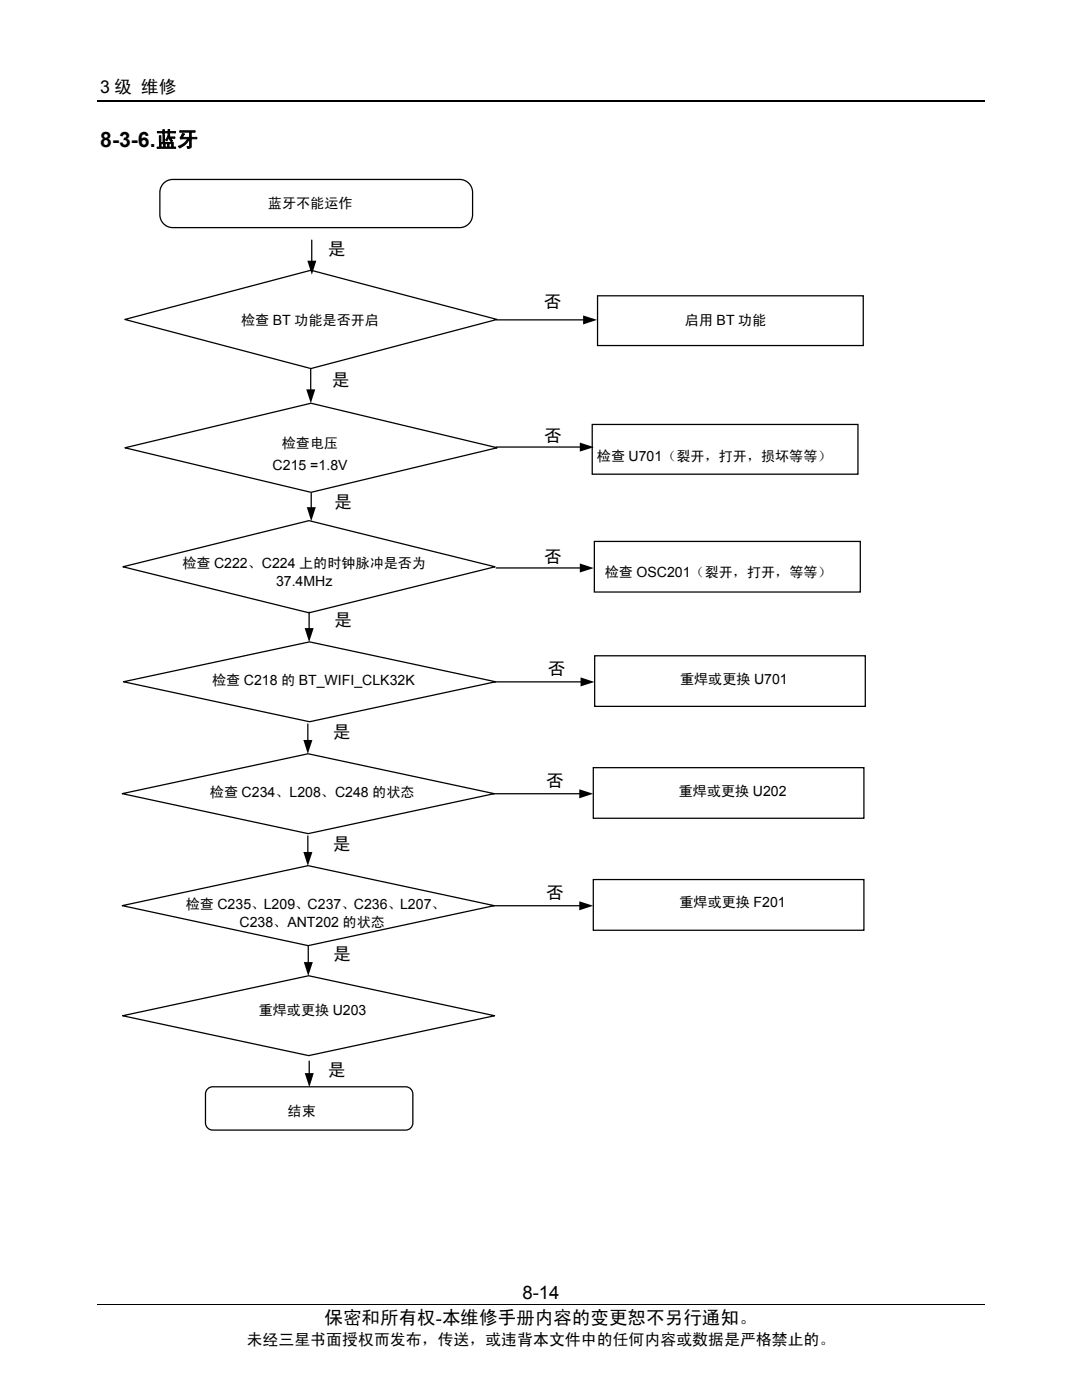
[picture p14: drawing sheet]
<svg xmlns="http://www.w3.org/2000/svg" width="216mm" height="279mm" viewBox="0 0 216 279" stroke-linecap="round" stroke-linejoin="round" font-family="sans-serif">
<defs><g id="words">
<text font-size="4.2" x="20" y="29.3">8-3-6.蓝牙</text>
<g font-size="3.7">
<text x="104.3" y="259.2">8-14</text>
<text x="64.7" y="264.2">保密和所有权-本维修手册内容的变更恕不另行通知。</text>
</g>
<g font-size="3.5">
<text x="20" y="18.6">3 级 维修</text>
<text x="65.4" y="50.8">是</text>
<text x="108.5" y="61.5">否</text>
<text x="66.2" y="77.1">是</text>
<text x="108.6" y="88.2">否</text>
<text x="66.7" y="101.4">是</text>
<text x="108.6" y="112.4">否</text>
<text x="66.7" y="124.9">是</text>
<text x="109.3" y="134.7">否</text>
<text x="66.4" y="147.3">是</text>
<text x="109" y="157">否</text>
<text x="66.4" y="169.6">是</text>
<text x="109" y="179.4">否</text>
<text x="66.5" y="191.6">是</text>
<text x="65.4" y="214.8">是</text>
</g>
<text font-size="3.2" x="49.2" y="268.5">未经三星书面授权而发布，传送，或违背本文件中的任何内容或数据是严格禁止的。</text>
<g font-size="2.8">
<text x="53.5" y="41.6">蓝牙不能运作</text>
<text x="48.1" y="64.8">检查 BT 功能是否开启</text>
<text x="136.7" y="64.9">启用 BT 功能</text>
<text x="56.2" y="89.4">检查电压</text>
<text x="54.4" y="93.7">C215 =1.8V</text>
<text x="119.1" y="92">检查 U701（裂开，打开，损坏等等）</text>
<text x="36.4" y="113.5">检查 C222、C224 上的时钟脉冲是否为</text>
<text x="55.1" y="116.9">37.4MHz</text>
<text x="120.7" y="115.3">检查 OSC201（裂开，打开，等等）</text>
<text x="42.3" y="136.8">检查 C218 的 BT_WIFI_CLK32K</text>
<text x="135.7" y="136.4">重焊或更换 U701</text>
<text x="41.9" y="159.1">检查 C234、L208、C248 的状态</text>
<text x="135.4" y="158.8">重焊或更换 U202</text>
<text x="37.1" y="181.3">检查 C235、L209、C237、C236、L207、</text>
<text x="47.8" y="185">C238、ANT202 的状态</text>
<text x="135.6" y="181.1">重焊或更换 F201</text>
<text x="51.6" y="202.5">重焊或更换 U203</text>
<text x="57.4" y="222.8">结束</text>
</g>
</g></defs>
<g fill="none" stroke="#000" stroke-width=".25">
<path d="M19.5 20.1h177M32.9 36.4l1-.5 .6-.1h57.2a2.58 2.58 0 0 1 2.6 2.6v4.4a2.58 2.58 0 0 1-2.6 2.6h-57.2a2.57 2.57 0 0 1-2.6-2.6v-4.4a2.59 2.59 0 0 1 1-2zM62.2 47.9v4.2M119.2 59h53.1v10h-53.1zM24.9 63.8l37.1-9.9 37.2 9.9-37.2 9.8zM62 73.6v4.1M99.1 63.8h17.3M24.9 89.4l37.2-8.9 37.1 8.9-37.1 8.9zM62.1 98.5v2.8M99 89.2h16.7M118.2 84.7h53v9.9h-53zM24.5 113.1l37.2-9.2 37.1 9.2-37.1 9.2z"/>
<path d="M99 113.3h16.7M118.6 108.1h53.1v10.1h-53.1zM24.6 136.1l37.2-8 37.1 8-37.1 7.9zM61.7 122.2v3.2M98.6 136.1h17.3M118.7 130.9h54v10.1h-54zM24.4 158.4l37.1-8 37.1 8-37.1 8zM61.4 144.5v3.2M98.3 158.4h17.3M118.4 153.2h54v10.1h-54zM61.4 166.8v3.3M118.4 175.5h54v10.2h-54z"/>
<path d="M24.4 180.7l37.1-7.9 37.1 7.9-37.1 8zM61.5 188.8v3.2M98.3 180.8h17.3M24.5 202.7l37.1-8 37.1 8-37.1 8zM41.6 217.2l.8-.3h38.6a1.43 1.43 0 0 1 1.4 1.4v5.8a1.42 1.42 0 0 1-1.4 1.4h-38.6a1.43 1.43 0 0 1-1.4-1.4v-5.8l.1-.4zM61.7 211.8v2.4"/>
</g>
<path d="M19.5 260.4h177" fill="none" stroke="#000" stroke-width=".2"/>
<g fill="#000">
<path d="M61.3 52h1.8l-.9 2.8zM61.1 77.7h1.8l-.9 2.8zM116.4 62.9l2.7 .9-2.7 .9zM115.7 88.3l2.8 .9-2.8 .9zM61.2 101.2h1.8l-.9 2.8zM115.7 112.5l2.8 .9-2.8 .9zM60.8 125.3h1.8l-.9 2.8zM115.8 135.2l2.8 .9-2.8 .9zM60.5 147.7h1.8l-.9 2.8zM115.6 157.5l2.8 .9-2.8 .9zM60.5 170h1.8l-.9 2.8zM60.6 192h1.8l-.9 2.8z"/>
<path d="M115.6 179.9l2.8 .9-2.8 .9zM60.8 214.2h1.8l-.9 2.8z"/>
</g>
<use href="#words"/>
</svg>
